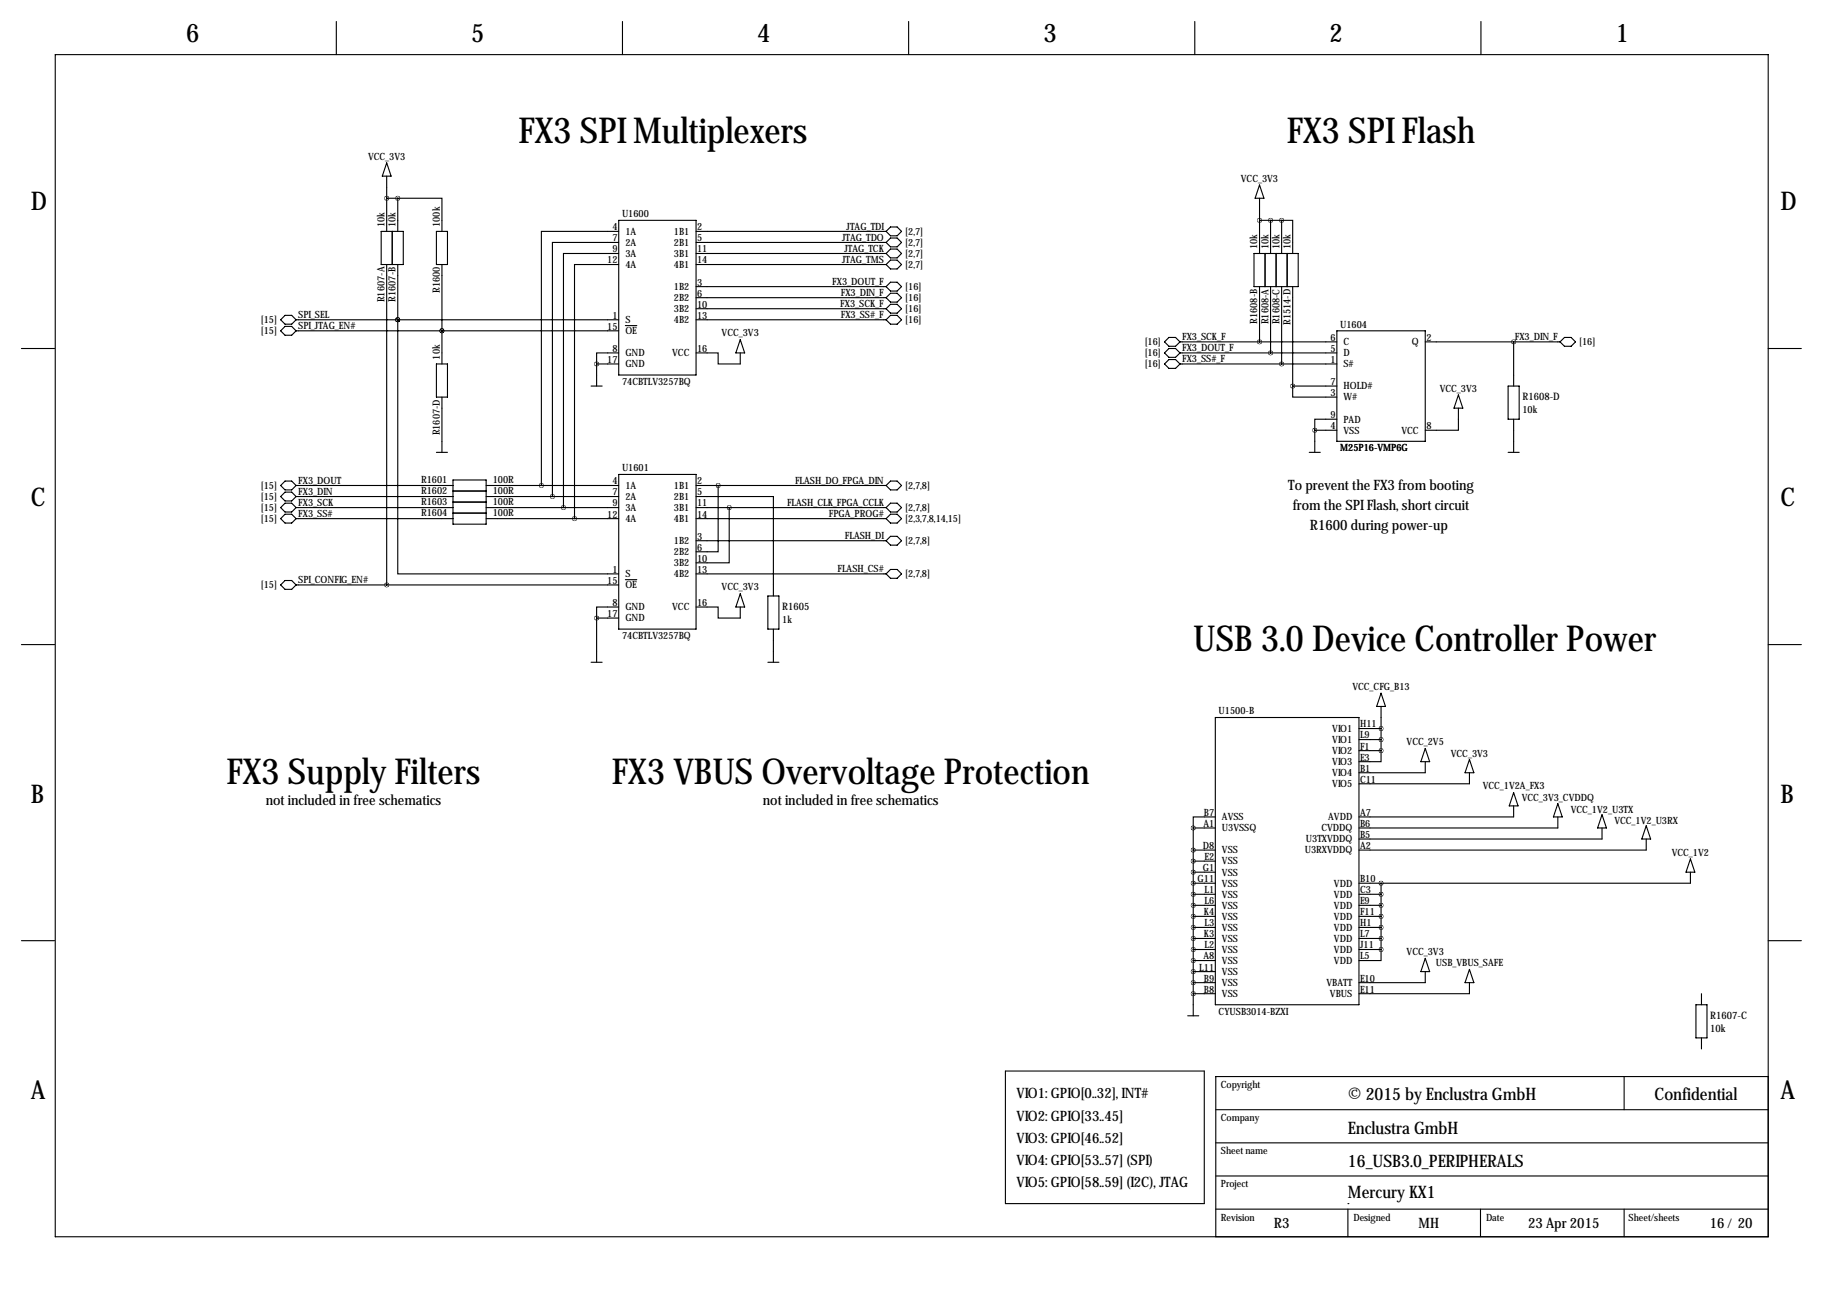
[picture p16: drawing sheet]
<svg xmlns="http://www.w3.org/2000/svg" width="419mm" height="297mm" viewBox="0 0 419 297" stroke-linecap="round" stroke-linejoin="round" font-family="sans-serif">
<defs><g id="words">
<g font-size="8.2">
<text x="119.2" y="32.9">FX3 SPI Multiplexers</text>
<text x="295.8" y="32.9">FX3 SPI Flash</text>
<text x="274.3" y="149.7">USB 3.0 Device Controller Power</text>
<text x="52.1" y="180.2">FX3 Supply Filters</text>
<text x="140.7" y="180.2">FX3 VBUS Overvoltage Protection</text>
</g>
<g font-size="5.9">
<text x="42.8" y="9.8">6</text>
<text x="108.3" y="9.8">5</text>
<text x="174.1" y="9.8">4</text>
<text x="239.9" y="9.8">3</text>
<text x="305.7" y="9.8">2</text>
<text x="371.4" y="9.8">1</text>
<text x="7.1" y="48.4">D</text>
<text x="409.3" y="48.4">D</text>
<text x="7.1" y="116.4">C</text>
<text x="409.3" y="116.4">C</text>
<text x="7.1" y="184.5">B</text>
<text x="409.3" y="184.5">B</text>
<text x="7.1" y="252.6">A</text>
<text x="409.3" y="252.6">A</text>
</g>
<g font-size="4">
<text x="309.9" y="252.8">© 2015 by Enclustra GmbH</text>
<text x="380.4" y="252.8">Confidential</text>
<text x="309.9" y="260.7">Enclustra GmbH</text>
<text x="309.9" y="268.3">16_USB3.0_PERIPHERALS</text>
<text x="309.9" y="275.4">Mercury KX1</text>
</g>
<g font-size="3.3">
<text x="296.2" y="112.7">To prevent the FX3 from booting</text>
<text x="297.2" y="117.3">from the SPI Flash, short circuit</text>
<text x="301.1" y="121.9">R1600 during power-up</text>
<text x="61.1" y="185.1">not included in free schematics</text>
<text x="175.4" y="185.1">not included in free schematics</text>
<text x="233.7" y="252.3">VIO1: GPIO[0..32], INT#</text>
<text x="233.7" y="257.7">VIO2: GPIO[33..45]</text>
<text x="233.7" y="262.7">VIO3: GPIO[46..52]</text>
<text x="233.7" y="267.8">VIO4: GPIO[53..57] (SPI)</text>
<text x="233.7" y="272.9">VIO5: GPIO[58..59] (I2C), JTAG</text>
<text x="292.9" y="282.3">R3</text>
<text x="326.1" y="282.3">MH</text>
<text x="351.3" y="282.3">23 Apr 2015</text>
<text x="393.1" y="282.3">16/ 20</text>
</g>
<g font-size="2.4">
<text x="350" y="92.1">R1608-D</text>
<text x="179.8" y="140.3">R1605</text>
<text x="393.2" y="234.3">R1607-C</text>
<text x="393.2" y="237.2">10k</text>
</g>
<g font-size="2.3">
<text x="84.6" y="36.7">VCC_3V3</text>
<text x="285.3" y="41.8">VCC_3V3</text>
<text x="88.4" y="52.2" transform="rotate(-90 88.4 52.2)">10k</text>
<text x="90.9" y="52.2" transform="rotate(-90 90.9 52.2)">10k</text>
<text x="101.1" y="52.2" transform="rotate(-90 101.1 52.2)">100k</text>
<text x="140.8" y="52.9">4</text>
<text x="143" y="49.9">U1600</text>
<text x="143.8" y="54">1A</text>
<text x="154.9" y="54">1B1</text>
<text x="160.3" y="52.9">2</text>
<text x="194.6" y="52.8">JTAG_TDI</text>
<text x="208.1" y="54">[2,7]</text>
<text x="140.8" y="55.5">7</text>
<text x="140.8" y="58">9</text>
<text x="143.8" y="56.5">2A</text>
<text x="143.8" y="59">3A</text>
<text x="154.9" y="56.5">2B1</text>
<text x="154.9" y="59">3B1</text>
<text x="160.3" y="55.5">5</text>
<text x="160.3" y="58">11</text>
<text x="193.6" y="55.3">JTAG_TDO</text>
<text x="194.1" y="57.9">JTAG_TCK</text>
<text x="208.1" y="56.5">[2,7]</text>
<text x="208.1" y="59">[2,7]</text>
<text x="289.1" y="57.3" transform="rotate(-90 289.1 57.3)">10k</text>
<text x="291.6" y="57.3" transform="rotate(-90 291.6 57.3)">10k</text>
<text x="294.1" y="57.3" transform="rotate(-90 294.1 57.3)">10k</text>
<text x="296.7" y="57.3" transform="rotate(-90 296.7 57.3)">10k</text>
<text x="139.6" y="60.6">12</text>
<text x="143.8" y="61.6">4A</text>
<text x="154.9" y="61.6">4B1</text>
<text x="160.3" y="65.6">3</text>
<text x="160.3" y="60.6">14</text>
<text x="191.3" y="65.5">FX3_DOUT_F</text>
<text x="193.6" y="60.4">JTAG_TMS</text>
<text x="208.1" y="61.6">[2,7]</text>
<text x="88.4" y="69.5" transform="rotate(-90 88.4 69.5)">R1607-A</text>
<text x="90.9" y="69.4" transform="rotate(-90 90.9 69.4)">R1607-B</text>
<text x="101.1" y="67.4" transform="rotate(-90 101.1 67.4)">R1600</text>
<text x="154.9" y="66.7">1B2</text>
<text x="154.9" y="69.2">2B2</text>
<text x="154.9" y="71.7">3B2</text>
<text x="160.3" y="68.2">6</text>
<text x="160.3" y="70.7">10</text>
<text x="193.2" y="70.6">FX3_SCK_F</text>
<text x="193.3" y="68">FX3_DIN_F</text>
<text x="208.1" y="66.7">[16]</text>
<text x="208.1" y="69.2">[16]</text>
<text x="208.1" y="71.7">[16]</text>
<text x="60" y="74.3">[15]</text>
<text x="60" y="76.8">[15]</text>
<text x="68.6" y="73.1">SPI_SEL</text>
<text x="68.6" y="75.7">SPI_JTAG_EN#</text>
<text x="139.6" y="75.8">15</text>
<text x="140.8" y="73.3">1</text>
<text x="143.8" y="74.3">S</text>
<text x="143.8" y="76.8">OE</text>
<text x="154.9" y="74.3">4B2</text>
<text x="160.3" y="73.3">13</text>
<text x="165.9" y="77.3">VCC_3V3</text>
<text x="193.3" y="73.1">FX3_SS#_F</text>
<text x="208.1" y="74.3">[16]</text>
<text x="289.1" y="74.4" transform="rotate(-90 289.1 74.4)">R1608-B</text>
<text x="291.6" y="74.6" transform="rotate(-90 291.6 74.6)">R1608-A</text>
<text x="294.1" y="74.6" transform="rotate(-90 294.1 74.6)">R1608-C</text>
<text x="296.7" y="74.7" transform="rotate(-90 296.7 74.7)">R1514-D</text>
<text x="308.1" y="75.3">U1604</text>
<text x="101.1" y="82.7" transform="rotate(-90 101.1 82.7)">10k</text>
<text x="139.6" y="83.4">17</text>
<text x="140.8" y="80.9">8</text>
<text x="143.8" y="81.9">GND</text>
<text x="154.5" y="81.9">VCC</text>
<text x="160.3" y="80.9">16</text>
<text x="263.2" y="81.9">[16]</text>
<text x="263.2" y="79.4">[16]</text>
<text x="271.8" y="80.7">FX3_DOUT_F</text>
<text x="271.8" y="78.2">FX3_SCK_F</text>
<text x="271.8" y="83.3">FX3_SS#_F</text>
<text x="305.9" y="80.9">5</text>
<text x="305.9" y="78.3">6</text>
<text x="305.9" y="83.4">1</text>
<text x="308.9" y="81.9">D</text>
<text x="308.9" y="79.4">C</text>
<text x="324.6" y="79.4">Q</text>
<text x="327.9" y="78.3">2</text>
<text x="348.3" y="78.2">FX3_DIN_F</text>
<text x="363.1" y="79.4">[16]</text>
<text x="143" y="88.5">74CBTLV3257BQ</text>
<text x="143.8" y="84.4">GND</text>
<text x="263.2" y="84.4">[16]</text>
<text x="305.9" y="88.5">7</text>
<text x="308.9" y="84.4">S#</text>
<text x="308.9" y="89.5">HOLD#</text>
<text x="305.9" y="91">3</text>
<text x="308.9" y="92.1">W#</text>
<text x="331" y="90">VCC_3V3</text>
<text x="350" y="94.9">10k</text>
<text x="101.1" y="100.1" transform="rotate(-90 101.1 100.1)">R1607-D</text>
<text x="305.9" y="96.1">9</text>
<text x="305.9" y="98.7">4</text>
<text x="308.9" y="97.1">PAD</text>
<text x="308.9" y="99.7">VSS</text>
<text x="322.2" y="99.7">VCC</text>
<text x="327.9" y="98.7">8</text>
<text x="308.1" y="103.8">M25P16-VMP6G</text>
<text x="60" y="112.4">[15]</text>
<text x="68.6" y="111.2">FX3_DOUT</text>
<text x="68.6" y="113.8">FX3_DIN</text>
<text x="96.8" y="113.7">R1602</text>
<text x="96.8" y="111.1">R1601</text>
<text x="113.3" y="113.7">100R</text>
<text x="113.3" y="111.1">100R</text>
<text x="140.8" y="111.4">4</text>
<text x="140.8" y="113.9">7</text>
<text x="143" y="108.3">U1601</text>
<text x="143.8" y="112.4">1A</text>
<text x="154.9" y="112.4">1B1</text>
<text x="160.3" y="111.4">2</text>
<text x="160.3" y="113.9">5</text>
<text x="182.8" y="111.2">FLASH_DO_FPGA_DIN</text>
<text x="208.1" y="112.4">[2,7,8]</text>
<text x="60" y="114.9">[15]</text>
<text x="60" y="117.5">[15]</text>
<text x="68.6" y="116.3">FX3_SCK</text>
<text x="68.6" y="118.8">FX3_SS#</text>
<text x="96.8" y="118.7">R1604</text>
<text x="96.8" y="116.2">R1603</text>
<text x="113.3" y="118.7">100R</text>
<text x="113.3" y="116.2">100R</text>
<text x="139.6" y="119">12</text>
<text x="140.8" y="116.4">9</text>
<text x="143.8" y="114.9">2A</text>
<text x="143.8" y="117.5">3A</text>
<text x="154.9" y="114.9">2B1</text>
<text x="154.9" y="117.5">3B1</text>
<text x="160.3" y="116.4">11</text>
<text x="160.3" y="119">14</text>
<text x="180.9" y="116.3">FLASH_CLK_FPGA_CCLK</text>
<text x="190.6" y="118.8">FPGA_PROG#</text>
<text x="208.1" y="117.5">[2,7,8]</text>
<text x="60" y="120">[15]</text>
<text x="143.8" y="120">4A</text>
<text x="154.9" y="125.1">1B2</text>
<text x="154.9" y="120">4B1</text>
<text x="160.3" y="124.1">3</text>
<text x="194.2" y="123.9">FLASH_DI</text>
<text x="208.1" y="120">[2,3,7,8,14,15]</text>
<text x="208.1" y="125.1">[2,7,8]</text>
<text x="140.8" y="131.7">1</text>
<text x="154.9" y="127.6">2B2</text>
<text x="154.9" y="130.2">3B2</text>
<text x="160.3" y="126.6">6</text>
<text x="160.3" y="129.1">10</text>
<text x="160.3" y="131.7">13</text>
<text x="192.5" y="131.5">FLASH_CS#</text>
<text x="60" y="135.2">[15]</text>
<text x="68.6" y="134.1">SPI_CONFIG_EN#</text>
<text x="139.6" y="134.2">15</text>
<text x="143.8" y="132.7">S</text>
<text x="143.8" y="135.2">OE</text>
<text x="154.9" y="132.7">4B2</text>
<text x="165.9" y="135.7">VCC_3V3</text>
<text x="208.1" y="132.7">[2,7,8]</text>
<text x="139.6" y="141.8">17</text>
<text x="140.8" y="139.3">8</text>
<text x="143.8" y="140.3">GND</text>
<text x="143.8" y="142.9">GND</text>
<text x="154.5" y="140.3">VCC</text>
<text x="160.3" y="139.3">16</text>
<text x="179.8" y="143.1">1k</text>
<text x="143" y="146.9">74CBTLV3257BQ</text>
<text x="310.9" y="158.6">VCC_CFG_B13</text>
<text x="280.2" y="164.2">U1500-B</text>
<text x="312.7" y="167.2">H11</text>
<text x="306.3" y="168.3">VIO1</text>
<text x="306.3" y="170.8">VIO1</text>
<text x="306.3" y="173.3">VIO2</text>
<text x="312.7" y="169.8">L9</text>
<text x="312.7" y="172.3">F1</text>
<text x="323.4" y="171.3">VCC_2V5</text>
<text x="306.3" y="175.9">VIO3</text>
<text x="306.3" y="178.4">VIO4</text>
<text x="312.7" y="174.9">E3</text>
<text x="312.7" y="177.4">B1</text>
<text x="312.7" y="179.9">C11</text>
<text x="333.5" y="174.1">VCC_3V3</text>
<text x="306.3" y="181">VIO5</text>
<text x="340.9" y="181.5">VCC_1V2A_FX3</text>
<text x="349.8" y="184.3">VCC_3V3_CVDDQ</text>
<text x="276.6" y="190.1">A1</text>
<text x="276.8" y="187.6">B7</text>
<text x="280.9" y="188.6">AVSS</text>
<text x="280.9" y="191.1">U3VSSQ</text>
<text x="303.8" y="191.1">CVDDQ</text>
<text x="305.4" y="188.6">AVDD</text>
<text x="312.7" y="187.6">A7</text>
<text x="312.7" y="190.1">B6</text>
<text x="361.1" y="186.8">VCC_1V2_U3TX</text>
<text x="371.1" y="189.3">VCC_1V2_U3RX</text>
<text x="276.5" y="195.2">D8</text>
<text x="276.9" y="197.7">E2</text>
<text x="280.9" y="196.2">VSS</text>
<text x="300" y="196.2">U3RXVDDQ</text>
<text x="300.2" y="193.7">U3TXVDDQ</text>
<text x="312.7" y="192.6">B5</text>
<text x="312.7" y="195.2">A2</text>
<text x="384.3" y="196.7">VCC_1V2</text>
<text x="275.3" y="202.8">G11</text>
<text x="276.5" y="200.3">G1</text>
<text x="280.9" y="198.7">VSS</text>
<text x="280.9" y="201.3">VSS</text>
<text x="280.9" y="203.8">VSS</text>
<text x="306.7" y="203.8">VDD</text>
<text x="312.7" y="202.8">B10</text>
<text x="276.9" y="205.3">L1</text>
<text x="276.9" y="207.9">L6</text>
<text x="280.9" y="206.4">VSS</text>
<text x="280.9" y="208.9">VSS</text>
<text x="306.7" y="206.4">VDD</text>
<text x="306.7" y="208.9">VDD</text>
<text x="312.7" y="205.3">C3</text>
<text x="312.7" y="207.9">E9</text>
<text x="276.8" y="210.4">K4</text>
<text x="276.8" y="215.5">K3</text>
<text x="276.9" y="213">L3</text>
<text x="280.9" y="211.4">VSS</text>
<text x="280.9" y="214">VSS</text>
<text x="306.7" y="211.4">VDD</text>
<text x="306.7" y="214">VDD</text>
<text x="312.7" y="210.4">F11</text>
<text x="312.7" y="213">H1</text>
<text x="312.7" y="215.5">L7</text>
<text x="276.6" y="220.6">A8</text>
<text x="276.9" y="218">L2</text>
<text x="280.9" y="216.5">VSS</text>
<text x="280.9" y="219.1">VSS</text>
<text x="280.9" y="221.6">VSS</text>
<text x="306.7" y="216.5">VDD</text>
<text x="306.7" y="219.1">VDD</text>
<text x="306.7" y="221.6">VDD</text>
<text x="312.7" y="218">J11</text>
<text x="312.7" y="220.6">L5</text>
<text x="323.4" y="219.6">VCC_3V3</text>
<text x="275.7" y="223.1">L11</text>
<text x="276.8" y="225.7">B9</text>
<text x="280.9" y="224.1">VSS</text>
<text x="280.9" y="226.7">VSS</text>
<text x="305" y="226.7">VBATT</text>
<text x="312.7" y="225.7">E10</text>
<text x="330.1" y="222.1">USB_VBUS_SAFE</text>
<text x="276.8" y="228.2">B8</text>
<text x="280.2" y="233.3">CYUSB3014-BZXI</text>
<text x="280.9" y="229.2">VSS</text>
<text x="305.8" y="229.2">VBUS</text>
<text x="312.7" y="228.2">E11</text>
<text x="280.7" y="250">Copyright</text>
<text x="280.7" y="257.7">Company</text>
<text x="280.7" y="265.3">Sheet name</text>
<text x="280.7" y="272.9">Project</text>
<text x="280.7" y="280.8">Revision</text>
<text x="311.1" y="280.8">Designed</text>
<text x="341.6" y="280.8">Date</text>
<text x="374.4" y="280.8">Sheet/sheets</text>
</g>
</g></defs>
<g fill="none" stroke="#000" stroke-width=".25">
<path d="M12.7 12.6h393.8v271.7h-393.8zM77.3 4.9v7.7M143.1 4.9v7.7M208.9 4.9v7.7M274.7 4.9v7.7M340.5 4.9v7.7M88.9 37.5l1 3h-2zM87.6 53.2h5.1v7.6h-5.1zM88.9 40.5v12.7M88.9 45.6h2.5M90.2 53.2v7.6M91.4 45.6h10.2v7.6"/>
<path d="M91.4 45.6v7.6M100.3 53.2h2.6v7.6h-2.6zM142.2 53.2h-17.7v58.4M142.2 55.7h-15.2v58.5M142.2 58.3h-12.7v58.4M142.2 50.7h17.8v35.5h-17.8zM160 53.2h43.7M160 55.7h43.7M160 58.3h43.7M204.7 52.2h1.5l1.1 1-1.1 1h-1.5l-1-1zM204.7 54.7h1.5l1.1 1-1.1 1.1h-1.5l-1-1.1zM204.7 57.3h1.5l1.1 1-1.1 1h-1.5l-1-1z"/>
<path d="M204.7 59.8h1.5l1.1 1-1.1 1h-1.5l-1-1zM288.3 58.3h10.1v7.6h-10.1zM289.6 50.7h5M289.6 45.6v12.7M289.6 42.5l1 3.1h-2.1zM290.8 58.3v7.6M292.1 50.7v7.6M293.4 58.3v7.6M294.6 50.7h2.6v7.6M294.6 50.7v7.6M295.9 58.3v7.6M65.5 72.5h1.6l1 1-1 1h-1.6l-1-1z"/>
<path d="M65.5 75h1.6l1 1.1-1 1h-1.6l-1-1zM68.1 73.5h74.1M68.1 76.1h74.1M88.9 60.8v73.7M91.4 73.5v58.4h50.8M91.4 73.5h.1M91.4 60.8v12.7M101.6 76.1h.1M101.6 60.8v22.9M142.2 60.8h-10.1v58.4M143.8 74.9h2.6M160 73.5h43.7"/>
<path d="M160 65.9h43.7M160 68.4h43.7M160 71h43.7M160 60.8h43.7M170.2 78.1l1 3h-2zM203.7 73.5l1-1h1.5l1.1 1-1.1 1h-1.5zM204.7 64.9h1.5l1.1 1-1.1 1h-1.5l-1-1zM204.7 67.4h1.5l1.1 1-1.1 1.1h-1.5l-1-1.1zM204.7 70h1.5l1.1 1-1.1 1h-1.5l-1-1zM267.7 78.6l1-1h1.6l1 1-1 1h-1.6zM271.3 78.6h36M289.6 65.9v12.7"/>
<path d="M292.1 65.9v15.2M294.6 65.9v17.8M297.2 65.9v22.9M307.3 76.1h20.4v25.4h-20.4zM327.7 78.6h30.9M348 78.6v10.2M358.6 78.6l1.1-1h1.5l1 1-1 1h-1.5zM4.9 80.1h7.6M100.3 83.7h2.6v7.6h-2.6zM101.6 91.3v12.7M135.9 88.8h2.5M137.2 83.7h5"/>
<path d="M137.2 83.7v5.1M142.2 81.1h-5v2.6M160 81.1h5.1v2.6h5.1v-2.6M267.7 81.1l1-1h1.6l1 1-1 1.1h-1.6zM267.7 83.7l1-1h1.6l1 1-1 1h-1.6zM271.3 81.1h36M271.3 83.7h36M297.2 88.8v2.5h10.1M297.2 88.8h10.1M302.3 98.9h5M302.3 98.9v5.1M307.3 96.4h-5v2.5"/>
<path d="M335.3 93.8v5.1h-7.6M335.3 90.8l1 3h-2zM346.7 88.8h2.5v7.6h-2.5zM348 96.4v7.6M406.5 80.1h7.6M65.5 110.6h1.6l1 1-1 1h-1.6l-1-1zM65.5 113.1h1.6l1 1.1-1 1h-1.6l-1-1zM65.5 115.7h1.6l1 1-1 1h-1.6l-1-1zM65.5 118.2h1.6l1 1-1 1.1h-1.6l-1-1.1zM68.1 111.6h36M68.1 114.2h36M68.1 116.7h36"/>
<path d="M68.1 119.2h36M100.3 104h2.6M104.1 110.3h7.7v10.2h-7.7zM104.1 118h7.7M104.1 115.4h7.7M104.1 112.9h7.7M111.8 111.6h30.4M111.8 114.2h30.4M111.8 116.7h30.4M111.8 119.2h30.4M142.2 109.1h17.8v35.5h-17.8zM160 114.2h17.8v22.8"/>
<path d="M160 111.6h43.7M160 116.7h43.7M160 119.2h43.7M165.1 111.6v15.3h-5.1M167.6 116.7v12.7h-7.6M203.7 111.6l1-1h1.5l1.1 1-1.1 1h-1.5zM203.7 116.7l1-1h1.5l1.1 1-1.1 1h-1.5zM203.7 119.2l1-1h1.5l1.1 1-1.1 1.1h-1.5zM301 104h2.5M346.7 104h2.5M65.5 133.5h1.6l1 1-1 1h-1.6l-1-1zM68.1 134.5h74.1"/>
<path d="M142.2 139.6h-5v2.5M143.8 133.3h2.6M160 139.6h5.1v2.5h5.1v-2.5M160 131.9h43.7M160 124.3h43.7M170.2 136.5l1 3.1h-2zM176.5 137h2.6v7.6h-2.6zM204.7 123.3h1.5l1.1 1-1.1 1h-1.5l-1-1zM204.7 130.9h1.5l1.1 1-1.1 1.1h-1.5l-1-1.1zM4.9 148.2h7.6M135.9 152.3h2.5M137.2 142.1h5"/>
<path d="M137.2 142.1v10.2M176.5 152.3h2.6M177.8 144.6v7.7M317.5 159.4l1 3h-2zM406.5 148.2h7.6M279.4 165h33v66h-33zM312.4 167.5h5.1M312.4 170h5.1M312.4 172.6h5.1M317.5 172.6v2.5h-5.1M317.5 162.4v10.2M327.7 172.1l1 3h-2.1z"/>
<path d="M327.7 175.1v2.6h-15.3M337.8 174.6l1 3.1h-2zM337.8 177.7v2.5h-25.4M274.3 190.4h5.1M274.3 195.4h5.1M274.3 198h5.1M274.3 190.4v43.1M279.4 187.8h-5.1v2.6M348 185.3v2.5h-35.6M348 182.2l1 3.1h-2zM358.1 184.8l1.1 3h-2.1zM358.1 187.8v2.6h-45.7"/>
<path d="M368.3 187.3l1 3.1h-2zM368.3 190.4v2.5h-55.9M378.5 192.9v2.5h-66.1M378.5 189.9l1 3h-2.1zM388.6 197.5l1 3h-2zM4.9 216.3h7.6M274.3 200.5h5.1M274.3 203.1h5.1M274.3 205.6h5.1M274.3 208.1h5.1M274.3 210.7h5.1M274.3 213.2h5.1"/>
<path d="M274.3 215.8h5.1M274.3 218.3h5.1M312.4 205.6h5.1M312.4 208.1h5.1M312.4 210.7h5.1M312.4 213.2h5.1M312.4 215.8h5.1M312.4 218.3h5.1M317.5 218.3v2.5h-5.1M317.5 203.1v15.2M388.6 200.5v2.6h-76.2M406.5 216.3h7.6"/>
<path d="M273 233.5h2.6M274.3 220.8h5.1M274.3 223.4h5.1M274.3 225.9h5.1M274.3 228.5h5.1M327.7 220.3l1 3.1h-2.1zM327.7 223.4v2.5h-15.3M337.8 222.9l1 3h-2zM337.8 225.9v2.6h-25.4M389.9 231h2.5v7.6h-2.5zM391.2 228.5v2.5M391.2 238.6v2.6"/>
<path d="M231.1 246.2h45.8v30.5h-45.8zM279.5 255.1h127M373.4 247.5v7.6M406.5 247.5h-127v36.8M279.5 278h127M279.5 270.4h127M279.5 262.7h127M309.9 276.7h.1M309.9 278v6.3M340.4 278v6.3M373.4 278v6.3"/>
</g>
<path d="M274.3 228.5a.05 .05 0 0 0 .1 0 .05 .05 0 0 0-.1 0zM274.3 225.9a.05 .05 0 0 0 .1 0 .05 .05 0 0 0-.1 0zM274.3 223.4a.05 .05 0 0 0 .1 0 .05 .05 0 0 0-.1 0zM274.3 220.8a.05 .05 0 0 0 .1 0 .05 .05 0 0 0-.1 0zM274.3 218.3a.05 .05 0 0 0 .1 0 .05 .05 0 0 0-.1 0zM274.3 215.8a.05 .05 0 0 0 .1 0 .05 .05 0 0 0-.1 0zM274.3 213.2a.05 .05 0 0 0 .1 0 .05 .05 0 0 0-.1 0zM274.3 210.7a.05 .05 0 0 0 .1 0 .05 .05 0 0 0-.1 0zM274.3 208.1a.05 .05 0 0 0 .1 0 .05 .05 0 0 0-.1 0zM274.3 205.6a.05 .05 0 0 0 .1 0 .05 .05 0 0 0-.1 0zM274.3 203.1a.05 .05 0 0 0 .1 0 .05 .05 0 0 0-.1 0zM274.3 200.5a.05 .05 0 0 0 .1 0 .05 .05 0 0 0-.1 0zM274.3 198a.05 .05 0 0 0 .1 0 .05 .05 0 0 0-.1 0zM274.3 195.4a.05 .05 0 0 0 .1 0 .05 .05 0 0 0-.1 0zM274.3 190.4a.05 .05 0 0 0 .1 0 .05 .05 0 0 0-.1 0zM167.6 116.7a.05 .05 0 0 0 .1 0 .05 .05 0 0 0-.1 0zM137.1 142.1a.05 .05 0 0 0 .1 0 .05 .05 0 0 0-.1 0zM137.1 83.7a.05 .05 0 0 0 .1 0 .05 .05 0 0 0-.1 0zM132 119.2a.05 .05 0 0 0 .1 0 .05 .05 0 0 0-.1 0zM129.5 116.7a.05 .05 0 0 0 .1 0 .05 .05 0 0 0-.1 0zM124.4 111.6a.05 .05 0 0 0 .1 0 .05 .05 0 0 0-.1 0zM91.4 73.5a.05 .05 0 0 0 .1 0 .05 .05 0 0 0-.1 0zM91.4 73.5a.05 .05 0 0 0 .1 0 .05 .05 0 0 0-.1 0zM294.6 50.7a.05 .05 0 0 0 .1 0 .05 .05 0 0 0-.1 0zM289.5 50.7a.05 .05 0 0 0 .1 0 .05 .05 0 0 0-.1 0zM347.9 78.6a.05 .05 0 0 0 .1 0 .05 .05 0 0 0-.1 0zM289.5 78.6a.05 .05 0 0 0 .1 0 .05 .05 0 0 0-.1 0zM294.6 83.7a.05 .05 0 0 0 .1 0 .05 .05 0 0 0-.1 0zM302.2 98.9a.05 .05 0 0 0 .1 0 .05 .05 0 0 0-.1 0zM297.1 88.8a.05 .05 0 0 0 .1 0 .05 .05 0 0 0-.1 0zM91.4 45.6a.05 .05 0 0 0 .1 0 .05 .05 0 0 0-.1 0z" fill="#000" stroke="#000" stroke-width="1"/>
<use href="#words"/>
</svg>
